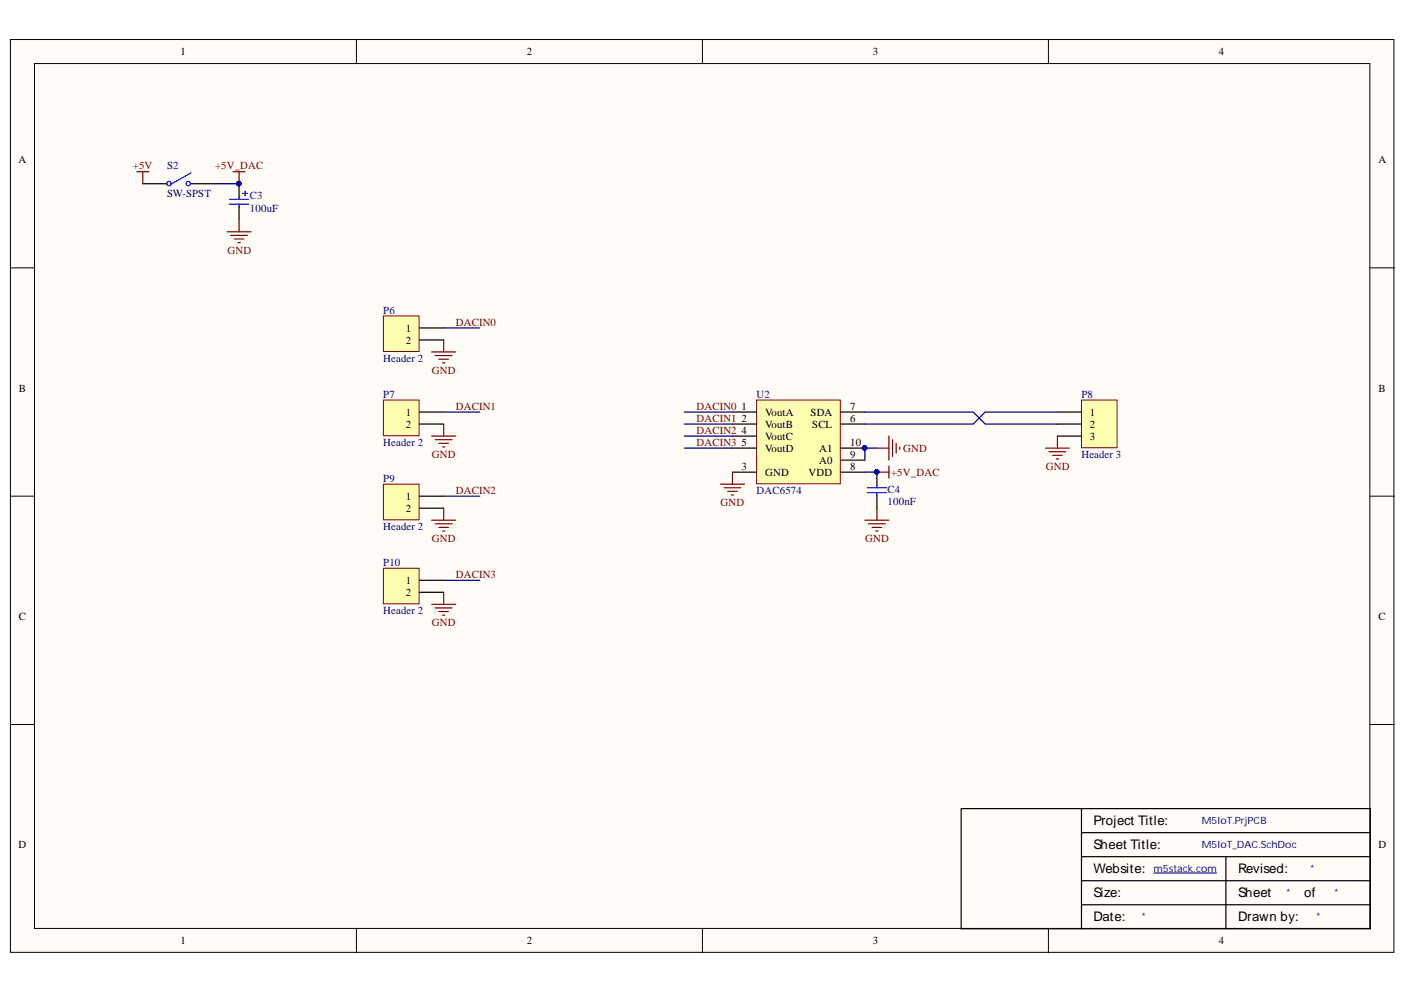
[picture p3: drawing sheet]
<svg xmlns="http://www.w3.org/2000/svg" width="297mm" height="210mm" viewBox="0 0 297 210" stroke-linecap="round" stroke-linejoin="round" font-family="sans-serif">
<defs><g id="words">
<g font-size="2.8">
<text x="231" y="174.4">Project Title:</text>
<text x="231" y="179.5">Sheet Title:</text>
<text x="231" y="184.6">Website:</text>
<text x="261.6" y="184.6">Revised:</text>
<text x="231" y="189.7">Size:</text>
<text x="261.6" y="189.7">Sheet</text>
<text x="275.5" y="189.7">of</text>
<text x="231" y="194.7">Date:</text>
<text x="261.6" y="194.7">Drawn by:</text>
</g>
<g font-size="2.3">
<text x="38.2" y="11.7">1</text>
<text x="111.3" y="11.7">2</text>
<text x="184.4" y="11.7">3</text>
<text x="257.5" y="11.7">4</text>
<text x="3.9" y="34.5">A</text>
<text x="291.3" y="34.5">A</text>
<text x="85.7" y="70.1">1</text>
<text x="85.7" y="72.6">2</text>
<text x="4" y="82.8">B</text>
<text x="291.3" y="82.8">B</text>
<text x="85.7" y="87.9">1</text>
<text x="156.6" y="86.6">1</text>
<text x="156.6" y="89.1">2</text>
<text x="161.6" y="87.9">VoutA</text>
<text x="171.3" y="87.9">SDA</text>
<text x="179.6" y="89.1">6</text>
<text x="179.6" y="86.6">7</text>
<text x="230.2" y="87.9">1</text>
<text x="85.7" y="90.4">2</text>
<text x="156.6" y="91.7">4</text>
<text x="156.6" y="94.2">5</text>
<text x="161.6" y="90.4">VoutB</text>
<text x="161.6" y="92.9">VoutC</text>
<text x="161.6" y="95.5">VoutD</text>
<text x="171.6" y="90.4">SCL</text>
<text x="173" y="95.5">A1</text>
<text x="179.6" y="94.2">10</text>
<text x="230.2" y="90.4">2</text>
<text x="230.2" y="92.9">3</text>
<text x="156.6" y="99.3">3</text>
<text x="161.6" y="100.5">GND</text>
<text x="170.8" y="100.5">VDD</text>
<text x="173" y="98">A0</text>
<text x="179.6" y="99.3">8</text>
<text x="179.6" y="96.7">9</text>
<text x="85.7" y="105.7">1</text>
<text x="85.7" y="108.2">2</text>
<text x="85.7" y="123.5">1</text>
<text x="85.7" y="126">2</text>
<text x="4" y="131.1">C</text>
<text x="291.3" y="131.1">C</text>
<text x="3.9" y="179.3">D</text>
<text x="291.3" y="179.3">D</text>
<text x="38.2" y="199.6">1</text>
<text x="111.3" y="199.6">2</text>
<text x="184.4" y="199.6">3</text>
<text x="257.5" y="199.6">4</text>
</g>
<g font-size="2.3" fill="#800000">
<text x="28.1" y="35.8">+5V</text>
<text x="45.4" y="35.8">+5V_DAC</text>
<text x="48.1" y="53.6">GND</text>
<text x="96.3" y="68.8">DACIN0</text>
<text x="91.2" y="79">GND</text>
<text x="96.3" y="86.6">DACIN1</text>
<text x="147.1" y="86.6">DACIN0</text>
<text x="147.1" y="89.1">DACIN1</text>
<text x="147.1" y="91.7">DACIN2</text>
<text x="147.1" y="94.2">DACIN3</text>
<text x="190.8" y="95.5">GND</text>
<text x="91.2" y="96.7">GND</text>
<text x="188.3" y="100.5">+5V_DAC</text>
<text x="220.9" y="99.3">GND</text>
<text x="96.3" y="104.4">DACIN2</text>
<text x="152.2" y="107">GND</text>
<text x="91.2" y="114.6">GND</text>
<text x="182.8" y="114.6">GND</text>
<text x="96.3" y="122.2">DACIN3</text>
<text x="91.2" y="132.3">GND</text>
</g>
<g font-size="2.3" fill="#000080">
<text x="35.3" y="35.8">S2</text>
<text x="35.3" y="41.6">SW-SPST</text>
<text x="52.8" y="42.1">C3</text>
<text x="52.8" y="44.7">100uF</text>
<text x="81" y="66.3">P6</text>
<text x="81" y="76.4">Header 2</text>
<text x="81" y="84.1">P7</text>
<text x="159.8" y="84.1">U2</text>
<text x="228.5" y="84.1">P8</text>
<text x="81" y="94.2">Header 2</text>
<text x="81" y="101.8">P9</text>
<text x="228.5" y="96.7">Header 3</text>
<text x="159.8" y="104.4">DAC6574</text>
<text x="187.5" y="104.2">C4</text>
<text x="187.5" y="106.7">100nF</text>
<text x="81" y="112">Header 2</text>
<text x="81" y="119.6">P10</text>
<text x="81" y="129.8">Header 2</text>
</g>
<g font-size="2.1" fill="#000080">
<text x="253.9" y="174.2">M5IoT.PrjPCB</text>
<text x="253.9" y="179.3">M5IoT_DAC.SchDoc</text>
<text x="243.7" y="184.3">m5stack.com</text>
<text x="276.8" y="184.3">*</text>
<text x="271.7" y="189.4">*</text>
<text x="281.9" y="189.4">*</text>
<text x="241.2" y="194.5">*</text>
<text x="278.1" y="194.5">*</text>
</g>
</g></defs>
<g fill="#fffcf8" stroke="#000" stroke-width=".21">
<path d="M2.2 8.4h292.3v192.9h-292.3z"/>
<path d="M7.3 13.4h282.1v182.9h-282.1z"/>
</g>
<path d="M75.3 8.4v5M148.4 8.4v5M221.5 8.4v5M2.2 56.6h5.1M289.5 56.6h5.1M2.2 104.9h5.1M289.5 104.9h5.1M2.2 153.1h5.1M289.5 153.1h5.1M75.3 196.3v5.1M148.4 196.3v5.1M221.5 196.3v5.1" fill="none" stroke="#000" stroke-width=".21"/>
<path d="M185.3 99.8v2.5M185.3 104.9v2.5M228.5 170.9h-25.4v25.4h25.4M228.5 170.9h61v25.4h-61M228.5 176h61M228.5 170.9v25.4M228.5 191.2h61M228.5 186.2h61M228.5 181.1h61M259 181.1v15.2" fill="none" stroke="#000" stroke-width=".25"/>
<path d="M243.7 184.5h13.3" fill="none" stroke="#000080" stroke-width=".21"/>
<path d="M154.8 99.8v2.5M185.3 99.8h2.5M187.8 98.5v2.6M152.2 102.3h5.1M153 103.1h3.5M153.7 103.9h2.1M154.5 104.6h.5M182.7 110h5.1M183.5 110.7h3.5M184.2 111.5h2.1M185 112.2h.5M185.3 107.4v2.6" fill="none" stroke="#800000" stroke-width=".25"/>
<circle cx="185.2" cy="99.8" r=".46" fill="#000080" stroke="#000080" stroke-width=".21"/>
<path d="M183.2 103.1h4.1M183.2 104.1h4.1M185.3 102.3v.8M185.3 104.1v.8" fill="none" stroke="#00f" stroke-width=".25"/>
<path d="M81 66.8h7.5v7.5h-7.5z" fill="#ffffb0" stroke="#800000" stroke-width=".21"/>
<path d="M88.6 69.3h5.1M88.6 71.9h5.1" fill="none" stroke="#000" stroke-width=".25"/>
<path d="M91.2 74.4h5.1M92 75.2h3.5M92.7 75.9h2M93.5 76.7h.5M93.7 71.9v2.5" fill="none" stroke="#800000" stroke-width=".25"/>
<path d="M81 84.6h7.5v7.5h-7.5z" fill="#ffffb0" stroke="#800000" stroke-width=".21"/>
<path d="M88.6 87.1h5.1M88.6 89.6h5.1" fill="none" stroke="#000" stroke-width=".25"/>
<path d="M91.2 92.2h5.1M92 92.9h3.5M92.7 93.7h2M93.5 94.5h.5M93.7 89.6v2.6" fill="none" stroke="#800000" stroke-width=".25"/>
<path d="M81 102.3h7.5v7.6h-7.5z" fill="#ffffb0" stroke="#800000" stroke-width=".21"/>
<path d="M88.6 104.9h5.1M88.6 107.4h5.1" fill="none" stroke="#000" stroke-width=".25"/>
<path d="M91.2 110h5.1M92 110.7h3.5M92.7 111.5h2M93.5 112.2h.5M93.7 107.4v2.6" fill="none" stroke="#800000" stroke-width=".25"/>
<path d="M81 120.1h7.5v7.5h-7.5z" fill="#ffffb0" stroke="#800000" stroke-width=".21"/>
<path d="M88.6 122.7h5.1M88.6 125.2h5.1" fill="none" stroke="#000" stroke-width=".25"/>
<path d="M91.2 127.7h5.1M92 128.5h3.5M92.7 129.3h2M93.5 130h.5M93.7 125.2v2.5" fill="none" stroke="#800000" stroke-width=".25"/>
<path d="M159.8 84.6h17.7v17.7h-17.7z" fill="#ffffb0" stroke="#800000" stroke-width=".21"/>
<path d="M154.8 87.1h5M154.8 89.6h5M154.8 99.8h5M154.8 92.2h5M154.8 94.7h5M177.6 87.1h5.1M177.6 89.6h5.1M177.6 99.8h5.1M177.6 94.7h5.1M177.6 97.3h5.1" fill="none" stroke="#000" stroke-width=".25"/>
<circle cx="182.7" cy="94.7" r=".47" fill="#000080" stroke="#000080" stroke-width=".21"/>
<path d="M185.3 94.7h2.5M187.8 92.2v5.1M188.6 92.9v3.6M189.3 93.7v2M190.1 94.5v.5" fill="none" stroke="#800000" stroke-width=".25"/>
<path d="M228.5 84.6h7.5v10h-7.5z" fill="#ffffb0" stroke="#800000" stroke-width=".21"/>
<path d="M30.2 38.8h5.1M40.3 38.8h5.1M50.5 38.8v2.6M50.5 43.9v2.6M223.4 87.1h5.1M223.4 89.6h5.1M223.4 92.2h5.1" fill="none" stroke="#000" stroke-width=".25"/>
<g fill="none" stroke="#000080" stroke-width=".25">
<path d="M45.4 38.8h5.1M93.7 69.3h7.7M93.7 87.1h7.7M144.6 87.1h10.2M144.6 89.6h10.2M144.6 92.2h10.2M144.6 94.7h10.2M182.7 87.1h22.9l2.5 2.5h15.3M182.7 99.8h2.6M185.3 94.7h-2.6v2.6M223.4 87.1h-15.3l-2.5 2.5h-22.9M93.7 104.9h7.7"/>
<path d="M93.7 122.7h7.7"/>
</g>
<g fill="#000080" stroke="#000080" stroke-width=".21">
<circle cx="185.2" cy="99.8" r=".46"/>
<circle cx="182.7" cy="94.7" r=".47"/>
<circle cx="50.4" cy="38.8" r=".47"/>
</g>
<g fill="none" stroke="#800000" stroke-width=".25">
<path d="M28.9 36.3h2.5M30.2 36.3v2.5M49.2 36.3h2.6M50.5 36.3v2.5M48 49h5.1M48.7 49.8h3.6M49.5 50.5h2M50.3 51.3h.5M50.5 46.5v2.5M220.9 94.7h5M221.6 95.5h3.6M222.4 96.2h2"/>
<path d="M223.1 97h.6M223.4 92.2v2.5"/>
</g>
<g fill="none" stroke="#00f" stroke-width=".25">
<path d="M40.3 36.6l-4 2.2M48.5 42.1h4M48.5 43.2h4M50.5 41.4v.7M50.5 43.2v.7M51.3 40.9h1M51.8 40.4v1"/>
<circle cx="35.7" cy="38.8" r=".46"/>
<circle cx="39.8" cy="38.8" r=".46"/>
</g>
<use href="#words"/>
</svg>
